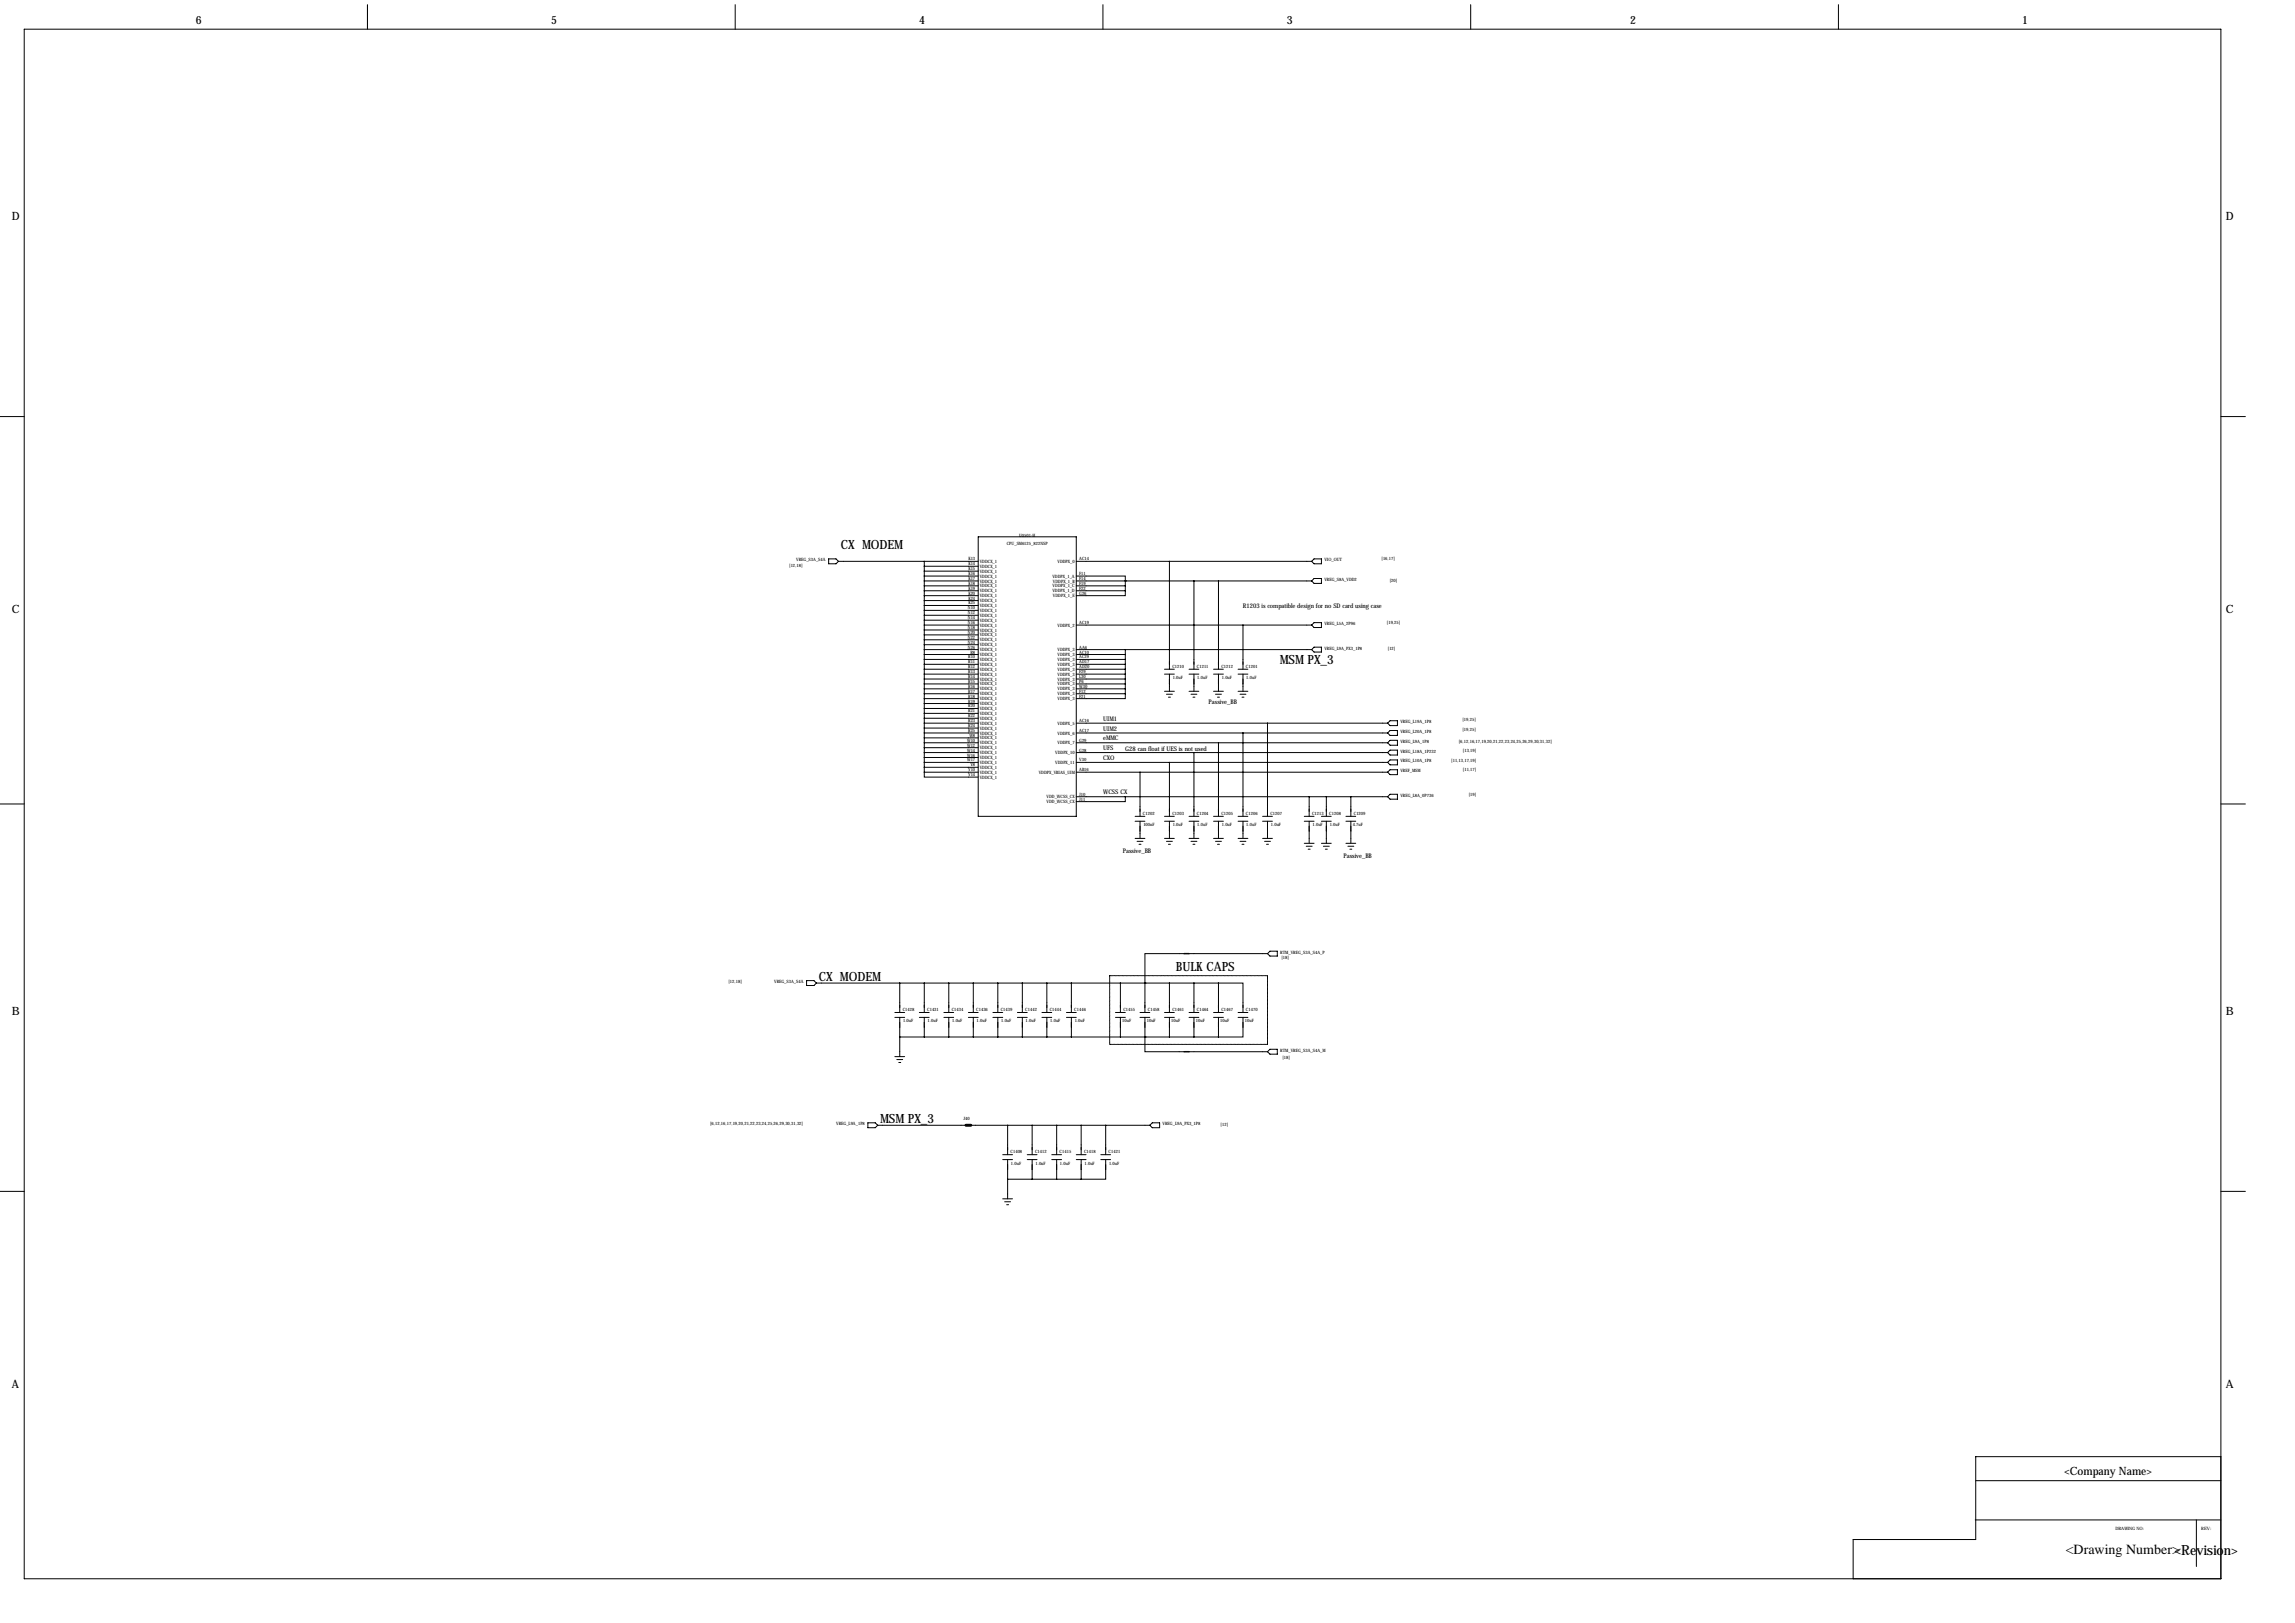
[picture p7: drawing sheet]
<svg xmlns="http://www.w3.org/2000/svg" width="1189mm" height="841mm" viewBox="0 0 1189 841" stroke-linecap="round" stroke-linejoin="round" font-family="sans-serif">
<defs><g id="words">
<text font-size="7.3" x="1070" y="805">&lt;Drawing Number&gt;&lt;Revision&gt;</text>
<g font-size="6.6">
<text x="436" y="284">CX MODEM</text>
<text x="663" y="344">MSM PX_3</text>
<text x="609" y="503">BULK CAPS</text>
<text x="424" y="508">CX MODEM</text>
<text x="456" y="582">MSM PX_3</text>
</g>
<g font-size="5.9">
<text x="101" y="13">6</text>
<text x="286" y="13">5</text>
<text x="476" y="13">4</text>
<text x="667" y="13">3</text>
<text x="844" y="13">2</text>
<text x="1048" y="13">1</text>
<text x="6" y="114">D</text>
<text x="1153" y="114">D</text>
<text x="6" y="317">C</text>
<text x="1153" y="317">C</text>
<text x="6" y="526">B</text>
<text x="1153" y="526">B</text>
<text x="6" y="719">A</text>
<text x="1153" y="719">A</text>
<text x="1069" y="764">&lt;Company Name&gt;</text>
</g>
<g font-size="3.3">
<text x="644" y="315">R1203 is compatible design for no SD card using case</text>
<text x="626" y="364">Passive_BB</text>
<text x="572" y="373">UIM1</text>
<text x="572" y="378">UIM2</text>
<text x="572" y="383">eMMC</text>
<text x="572" y="389">UFS</text>
<text x="583" y="389">G28 can float if UES is not used</text>
<text x="572" y="394">CXO</text>
<text x="572" y="411">WCSS CX</text>
<text x="582" y="442">Passive_BB</text>
<text x="696" y="444">Passive_BB</text>
</g>
<g font-size="2.3">
<text x="528" y="278">U0501-H</text>
<text x="522" y="282">CPU_SM6125_822NSP</text>
<text x="409" y="294">[12,18]</text>
<text x="412" y="291">VREG_S3A_S4A</text>
<text x="502" y="290">K13</text>
<text x="502" y="293">K14</text>
<text x="507" y="292">VDDCX_1</text>
<text x="548" y="292">VDDPX_0</text>
<text x="559" y="290">AC14</text>
<text x="686" y="291">VIO_OUT</text>
<text x="716" y="290">[16,17]</text>
<text x="502" y="295">K15</text>
<text x="502" y="298">K16</text>
<text x="507" y="294">VDDCX_1</text>
<text x="507" y="297">VDDCX_1</text>
<text x="507" y="299">VDDCX_1</text>
<text x="545" y="299">VDDPX_1_A</text>
<text x="559" y="298">F11</text>
<text x="502" y="300">K17</text>
<text x="502" y="303">K18</text>
<text x="502" y="305">K19</text>
<text x="507" y="302">VDDCX_1</text>
<text x="507" y="304">VDDCX_1</text>
<text x="545" y="304">VDDPX_1_C</text>
<text x="545" y="302">VDDPX_1_B</text>
<text x="559" y="300">F14</text>
<text x="559" y="303">F19</text>
<text x="559" y="305">F22</text>
<text x="686" y="301">VREG_S8A_VDD2</text>
<text x="720" y="301">[20]</text>
<text x="502" y="308">K20</text>
<text x="502" y="311">K24</text>
<text x="507" y="307">VDDCX_1</text>
<text x="507" y="309">VDDCX_1</text>
<text x="507" y="312">VDDCX_1</text>
<text x="545" y="307">VDDPX_1_D</text>
<text x="545" y="309">VDDPX_1_E</text>
<text x="559" y="308">G26</text>
<text x="501" y="316">N10</text>
<text x="502" y="313">K25</text>
<text x="507" y="314">VDDCX_1</text>
<text x="507" y="317">VDDCX_1</text>
<text x="501" y="318">N12</text>
<text x="501" y="321">N14</text>
<text x="501" y="323">N16</text>
<text x="507" y="320">VDDCX_1</text>
<text x="507" y="322">VDDCX_1</text>
<text x="559" y="323">AC19</text>
<text x="686" y="324">VREG_L5A_2P96</text>
<text x="718" y="323">[19,25]</text>
<text x="501" y="326">N18</text>
<text x="501" y="328">N20</text>
<text x="507" y="325">VDDCX_1</text>
<text x="507" y="327">VDDCX_1</text>
<text x="507" y="330">VDDCX_1</text>
<text x="548" y="325">VDDPX_2</text>
<text x="501" y="331">N22</text>
<text x="501" y="333">N24</text>
<text x="501" y="336">N26</text>
<text x="507" y="332">VDDCX_1</text>
<text x="507" y="335">VDDCX_1</text>
<text x="559" y="336">AA6</text>
<text x="502" y="341">R10</text>
<text x="503" y="339">R8</text>
<text x="507" y="337">VDDCX_1</text>
<text x="507" y="340">VDDCX_1</text>
<text x="548" y="337">VDDPX_3</text>
<text x="548" y="340">VDDPX_3</text>
<text x="559" y="339">AC10</text>
<text x="559" y="341">AC29</text>
<text x="686" y="336">VREG_L9A_PX3_1P8</text>
<text x="719" y="337">[12]</text>
<text x="502" y="344">R11</text>
<text x="502" y="346">R12</text>
<text x="507" y="342">VDDCX_1</text>
<text x="507" y="345">VDDCX_1</text>
<text x="507" y="347">VDDCX_1</text>
<text x="548" y="342">VDDPX_3</text>
<text x="548" y="345">VDDPX_3</text>
<text x="548" y="347">VDDPX_3</text>
<text x="559" y="344">AD17</text>
<text x="559" y="346">AD20</text>
<text x="607" y="346">C1210</text>
<text x="620" y="346">C1211</text>
<text x="633" y="346">C1212</text>
<text x="645" y="346">C1201</text>
<text x="502" y="349">R13</text>
<text x="502" y="351">R14</text>
<text x="502" y="354">R15</text>
<text x="507" y="350">VDDCX_1</text>
<text x="507" y="353">VDDCX_1</text>
<text x="548" y="350">VDDPX_3</text>
<text x="548" y="353">VDDPX_3</text>
<text x="559" y="349">F29</text>
<text x="559" y="351">L30</text>
<text x="559" y="354">P6</text>
<text x="608" y="352">1.0uF</text>
<text x="620" y="352">1.0uF</text>
<text x="633" y="352">1.0uF</text>
<text x="646" y="352">1.0uF</text>
<text x="502" y="356">R16</text>
<text x="502" y="359">R17</text>
<text x="507" y="355">VDDCX_1</text>
<text x="507" y="358">VDDCX_1</text>
<text x="548" y="355">VDDPX_3</text>
<text x="548" y="358">VDDPX_3</text>
<text x="559" y="356">W30</text>
<text x="559" y="359">F12</text>
<text x="502" y="361">R18</text>
<text x="502" y="364">R19</text>
<text x="507" y="360">VDDCX_1</text>
<text x="507" y="363">VDDCX_1</text>
<text x="507" y="365">VDDCX_1</text>
<text x="548" y="360">VDDPX_3</text>
<text x="548" y="363">VDDPX_3</text>
<text x="559" y="361">F21</text>
<text x="502" y="366">R20</text>
<text x="502" y="369">R21</text>
<text x="502" y="372">R22</text>
<text x="507" y="368">VDDCX_1</text>
<text x="507" y="370">VDDCX_1</text>
<text x="502" y="374">R23</text>
<text x="502" y="377">R24</text>
<text x="507" y="373">VDDCX_1</text>
<text x="507" y="375">VDDCX_1</text>
<text x="507" y="378">VDDCX_1</text>
<text x="548" y="375">VDDPX_5</text>
<text x="559" y="374">AC16</text>
<text x="725" y="375">VREG_L19A_1P8</text>
<text x="758" y="374">[19,25]</text>
<text x="502" y="379">R25</text>
<text x="502" y="382">W8</text>
<text x="507" y="380">VDDCX_1</text>
<text x="507" y="383">VDDCX_1</text>
<text x="548" y="380">VDDPX_6</text>
<text x="559" y="379">AC17</text>
<text x="725" y="380">VREG_L20A_1P8</text>
<text x="758" y="379">[19,25]</text>
<text x="501" y="384">W10</text>
<text x="501" y="387">W12</text>
<text x="501" y="389">W14</text>
<text x="507" y="386">VDDCX_1</text>
<text x="507" y="388">VDDCX_1</text>
<text x="548" y="386">VDDPX_7</text>
<text x="559" y="384">G29</text>
<text x="559" y="389">G28</text>
<text x="725" y="385">VREG_L9A_1P8</text>
<text x="725" y="390">VREG_L18A_1P232</text>
<text x="756" y="385">[6,12,16,17,19,20,21,22,23,24,25,26,29,30,31,32]</text>
<text x="758" y="389">[13,19]</text>
<text x="501" y="392">W16</text>
<text x="501" y="394">W17</text>
<text x="507" y="391">VDDCX_1</text>
<text x="507" y="393">VDDCX_1</text>
<text x="507" y="396">VDDCX_1</text>
<text x="547" y="391">VDDPX_10</text>
<text x="547" y="396">VDDPX_11</text>
<text x="559" y="394">V30</text>
<text x="725" y="395">VREG_L10A_1P8</text>
<text x="752" y="394">[11,13,17,19]</text>
<text x="502" y="399">Y10</text>
<text x="503" y="397">Y8</text>
<text x="507" y="398">VDDCX_1</text>
<text x="507" y="401">VDDCX_1</text>
<text x="538" y="401">VDDPX_VBIAS_UIM</text>
<text x="559" y="399">AB16</text>
<text x="725" y="400">VREF_MSM</text>
<text x="758" y="400">[11,17]</text>
<text x="502" y="402">Y14</text>
<text x="507" y="403">VDDCX_1</text>
<text x="542" y="413">VDD_WCSS_CX</text>
<text x="559" y="412">J10</text>
<text x="725" y="413">VREG_L8A_0P736</text>
<text x="761" y="412">[19]</text>
<text x="542" y="416">VDD_WCSS_CX</text>
<text x="559" y="415">J11</text>
<text x="592" y="422">C1202</text>
<text x="607" y="422">C1203</text>
<text x="620" y="422">C1204</text>
<text x="633" y="422">C1205</text>
<text x="645" y="422">C1206</text>
<text x="658" y="422">C1207</text>
<text x="680" y="422">C1213</text>
<text x="689" y="422">C1208</text>
<text x="701" y="422">C1209</text>
<text x="592" y="428">100nF</text>
<text x="608" y="428">1.0uF</text>
<text x="620" y="428">1.0uF</text>
<text x="633" y="428">1.0uF</text>
<text x="646" y="428">1.0uF</text>
<text x="658" y="428">1.0uF</text>
<text x="680" y="428">1.0uF</text>
<text x="689" y="428">1.0uF</text>
<text x="701" y="428">4.7uF</text>
<text x="663" y="494">RTM_VREG_S3A_S4A_P</text>
<text x="664" y="497">[18]</text>
<text x="377" y="509">[12,18]</text>
<text x="401" y="509">VREG_S3A_S4A</text>
<text x="468" y="524">C1428</text>
<text x="480" y="524">C1431</text>
<text x="493" y="524">C1434</text>
<text x="506" y="524">C1436</text>
<text x="518" y="524">C1439</text>
<text x="531" y="524">C1442</text>
<text x="544" y="524">C1444</text>
<text x="557" y="524">C1446</text>
<text x="582" y="524">C1455</text>
<text x="595" y="524">C1458</text>
<text x="607" y="524">C1461</text>
<text x="620" y="524">C1464</text>
<text x="633" y="524">C1467</text>
<text x="645" y="524">C1470</text>
<text x="468" y="530">1.0uF</text>
<text x="481" y="530">1.0uF</text>
<text x="493" y="530">1.0uF</text>
<text x="506" y="530">1.0uF</text>
<text x="519" y="530">1.0uF</text>
<text x="531" y="530">1.0uF</text>
<text x="544" y="530">1.0uF</text>
<text x="557" y="530">1.0uF</text>
<text x="581" y="530">10uF</text>
<text x="594" y="530">10uF</text>
<text x="607" y="530">10uF</text>
<text x="619" y="530">10uF</text>
<text x="632" y="530">10uF</text>
<text x="645" y="530">10uF</text>
<text x="663" y="545">RTM_VREG_S3A_S4A_M</text>
<text x="664" y="548">[18]</text>
<text x="499" y="580">J40</text>
<text x="368" y="583">[6,12,16,17,19,20,21,22,23,24,25,26,29,30,31,32]</text>
<text x="433" y="583">VREG_L9A_1P8</text>
<text x="602" y="583">VREG_L9A_PX3_1P8</text>
<text x="632" y="583">[12]</text>
<text x="523" y="597">C1408</text>
<text x="536" y="597">C1412</text>
<text x="549" y="597">C1415</text>
<text x="562" y="597">C1418</text>
<text x="574" y="597">C1421</text>
<text x="524" y="603">1.0uF</text>
<text x="536" y="603">1.0uF</text>
<text x="549" y="603">1.0uF</text>
<text x="562" y="603">1.0uF</text>
<text x="574" y="603">1.0uF</text>
<text x="1096" y="792">DRAWING NO:</text>
<text x="1140" y="792">REV:</text>
</g>
</g></defs>
<path d="M575 505h82M657 505v36M575 541v-36M657 541h-82" fill="none" stroke="#000" stroke-width=".52" stroke-dasharray=".4 .4"/>
<g fill="none" stroke="#000" stroke-width=".52">
<path d="M13 15h1137v803h-1137zM190 2v13M381 2v13M571 2v13M762 2v13M952 2v13M0 216h13M1150 216h13M507 278h51v145h-51zM429 289h4l1 2-1 1h-4zM434 291h73M479 293h28"/>
<path d="M479 296h28M479 298h28M479 291v109M558 298h25v3M558 291h121M606 291v56M681 289h4v3h-4l-2-1zM479 301h28M479 303h28M479 306h28M479 309h28M479 311h28"/>
<path d="M479 314h28M479 316h28M479 319h28M558 301h121M558 303h25M558 306h25M583 306v3h-25M583 301h.1M583 301v5M618 301v46M631 301v46M679 301l2-1h4v2h-4z"/>
<path d="M479 321h28M479 324h28M479 326h28M479 329h28M479 331h28M479 334h28M479 336h28M479 339h28M558 324h121M558 336h121M558 339h25M583 336v23"/>
<path d="M644 324v23M681 323h4v2h-4l-2-1zM681 335h4v3h-4l-2-2zM479 342h28M479 344h28M479 347h28M479 349h28M479 352h28M479 354h28M479 357h28M479 359h28M558 342h25"/>
<path d="M558 344h25M558 347h25M558 349h25M558 352h25M558 354h25M558 357h25M558 359h25M583 359v3h-25M603 347h5M603 349h5M603 358h5M604 360h3"/>
<path d="M606 349v9M616 347h5M616 349h5M616 358h5M617 360h3M618 349v9M629 347h5M629 349h5M629 358h5M630 360h3M631 349v9M641 347h5"/>
<path d="M641 349h5M641 358h5M642 360h3M644 349v9M479 362h28M479 364h28M479 367h28M479 369h28M479 372h28M479 375h28M479 377h28M479 380h28"/>
<path d="M558 375h161M558 380h161M605 361h1M618 361h1M631 361h1M643 361h1M644 380v43M657 375v48M719 380l1-2h4v3h-4zM720 373h4v3h-4l-1-1zM479 400v3h28M479 382h28"/>
<path d="M479 385h28M479 387h28M479 390h28M479 392h28M479 395h28M479 397h28M479 400h28M558 385h161M558 390h161M558 395h161M558 400h161M591 400v23"/>
<path d="M606 395v28M618 390v33M631 385v38M719 385l1-2h4v3h-4zM719 390l1-1h4v2h-4zM719 395l1-1h4v2h-4zM720 399h4v2h-4l-1-1zM0 416h13M558 413h161M583 413v2h-25M678 413v10M687 413v10"/>
<path d="M700 413v10M720 411h4v3h-4l-1-1zM1150 416h13M588 423h5M588 425h5M588 434h5M589 436h3M590 437h1M591 425v9M603 423h5M603 425h5M603 434h5"/>
<path d="M604 436h3M605 437h1M606 425v9M616 423h5M616 425h5M616 434h5M617 436h3M618 437h1M618 425v9M629 423h5M629 425h5M629 434h5"/>
<path d="M630 436h3M631 437h1M631 425v9M641 423h5M641 425h5M641 434h5M642 436h3M643 437h1M644 425v9M654 423h5M654 425h5M654 434h5"/>
<path d="M655 436h3M656 437h1M657 425v9M676 423h5M676 425h5M676 437h5M677 438h3M678 440h1M678 425v12M685 423h5M685 425h5M685 437h5"/>
<path d="M686 438h3M687 440h1M687 425v12M697 423h5M697 425h5M697 437h5M698 438h3M699 440h1M700 425v12M613 494h-20v15M616 494h41M657 494l1-1h4v2h-4z"/>
<path d="M418 508h4l1 1-1 1h-4zM423 509h208M466 509v15M479 509v15M491 509v15M504 509v15M517 509v15M530 509v15M542 509v15M555 509v15M580 509v15M593 509h.1"/>
<path d="M593 509v15M606 509v15M618 509v15M631 509h13v15M631 509v15M464 524h5M464 527h5M466 527v20M466 537h165M476 524h5M476 527h5M479 527v10"/>
<path d="M489 524h5M489 527h5M491 527v10M502 524h5M502 527h5M504 527v10M514 524h5M514 527h5M517 527v10M527 524h5M527 527h5M530 527v10"/>
<path d="M540 524h5M540 527h5M542 527v10M552 524h6M552 527h6M555 527v10M578 524h5M578 527h5M580 527v10M591 524h5M591 527h5M593 537v8h20"/>
<path d="M593 537h.1M593 527v10M603 524h5M603 527h5M606 527v10M616 524h5M616 527h5M618 527v10M629 524h5M629 527h5M631 527v10M641 524h5"/>
<path d="M641 527h5M644 527v10h-13M464 547h5M465 549h3M466 550h1M616 545h41M657 545l1-2h4v3h-4zM450 582h3l2 1-2 1h-3zM455 583h45M503 583h93M519 598h6M522 583v15"/>
<path d="M532 598h5M535 583v15M545 598h5M547 583v15M558 598h5M560 583v15M570 598h5M573 583v15M597 582h4v2h-4l-1-1zM0 617h13M519 601h6M522 601v20"/>
<path d="M522 611h38M532 601h5M535 601v10M545 601h5M547 601v10M558 601h5M560 601v10M570 601h5M573 601v10h-13M1150 617h13M519 621h6M520 622h3"/>
<path d="M521 624h1M1150 755h-127v42h-63v21M1023 767h127M1023 787h127M1138 787v24"/>
</g>
<path d="M613 494h3M613 545h3" fill="none" stroke="#000" stroke-width=".76"/>
<path d="M500 583h3" fill="none" stroke="#000" stroke-width="1.5"/>
<path d="M618 390a.5 .5 0 0 0 1 0 .5 .5 0 0 0-1 0zM618 301a.5 .5 0 0 0 1 0 .5 .5 0 0 0-1 0zM491 509a.5 .5 0 0 0 1 0 .5 .5 0 0 0-1 0zM618 509a.5 .5 0 0 0 1 0 .5 .5 0 0 0-1 0zM618 537a.5 .5 0 0 0 1 0 .5 .5 0 0 0-1 0zM491 537a.5 .5 0 0 0 1 0 .5 .5 0 0 0-1 0z" fill="#000" stroke="#000" stroke-width=".52"/>
<use href="#words"/>
</svg>
